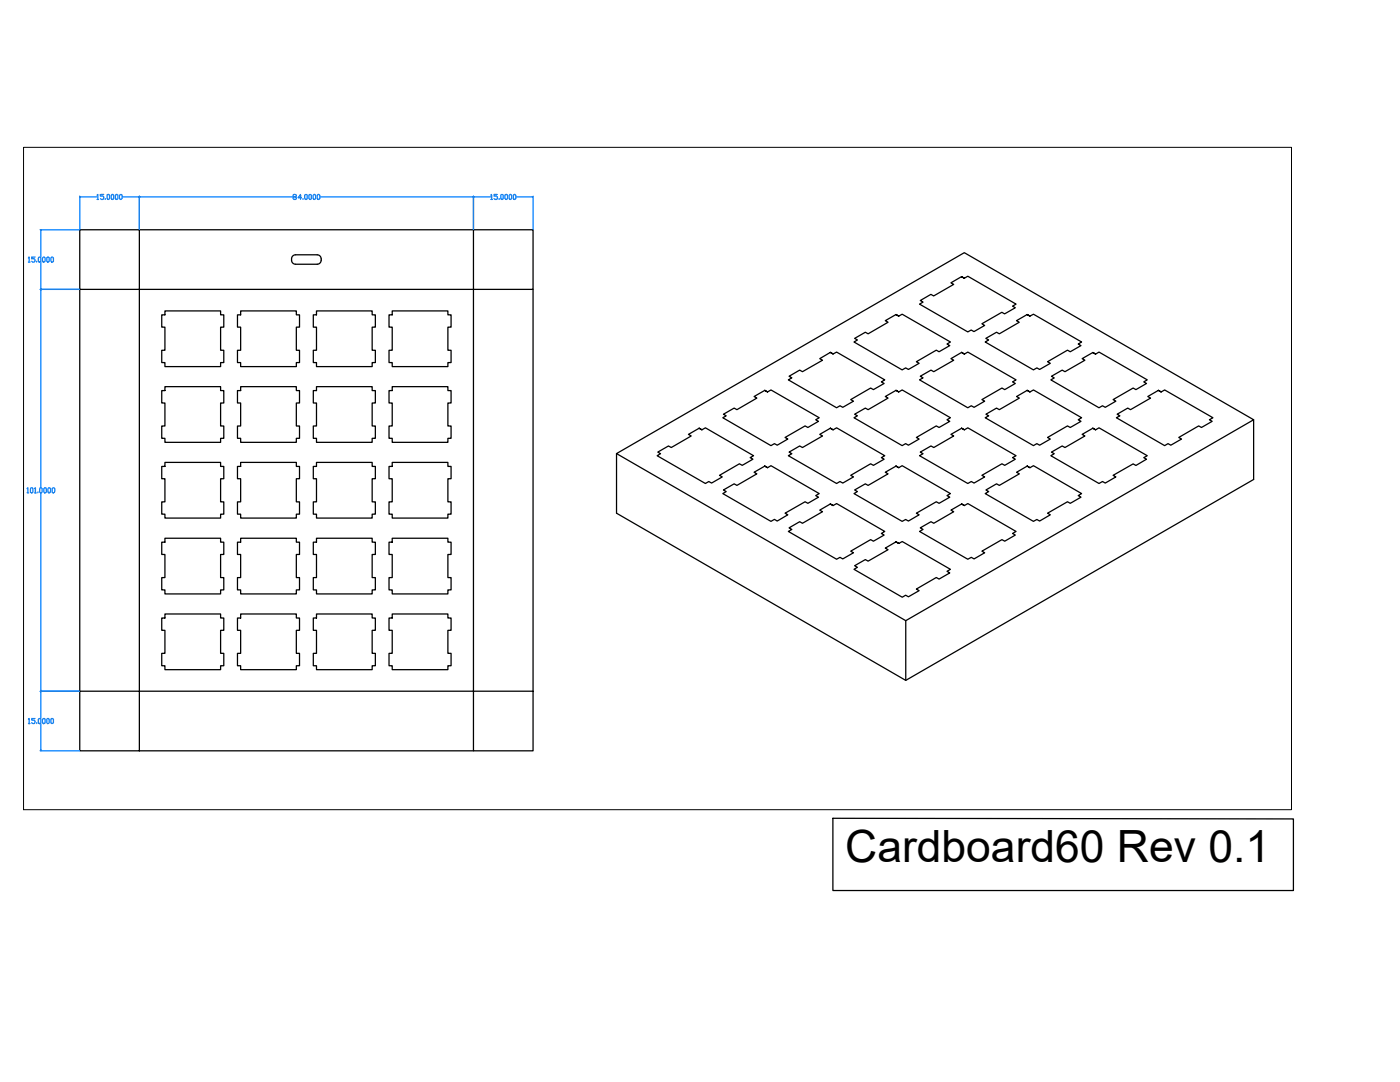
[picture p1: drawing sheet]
<svg xmlns="http://www.w3.org/2000/svg" width="279mm" height="216mm" viewBox="0 0 279 216" stroke-linecap="round" stroke-linejoin="round" font-family="sans-serif">
<defs><g id="words">
<text font-size="8.9" x="168.7" y="172">Cardboard60 Rev 0.1</text>
</g></defs>
<!-- layer: 0 -->
<g fill="none" stroke="#000" stroke-width=".25">
<path d="M15.9 45.8h11.9v11.9h-11.9zM15.9 57.7v80.2M27.8 57.7h66.7v80.2h-66.7zM27.8 45.8h66.7M58.4 51.1l.6-.3h4.3a.95 .95 0 0 1 .8 1 .95 .95 0 0 1-.8 .9h-4.3a.96 .96 0 0 1-.8-.6 .96 .96 0 0 1 .2-1zM94.5 45.8h11.9v11.9h-11.9zM106.4 57.7v80.2M191.9 55.2l-2.1 1.2 .5 .3-4 2.4-.5-.4-2.1 1.3 .5 .3-.7 .4 9.6 5.5 .7-.4 .6 .4 2.1-1.3-.5-.3 3.9-2.3 .6 .3 2.1-1.2-.5-.3 .7-.4-9.7-5.6-.7 .4-.5-.3 .5 .3M32.9 62h11.1v.8h.7v2.5h-.7v4.6h.7v2.4h-.7v.9h-11.1v-.9h-.6v-2.4h.6v-4.6h-.6v-2.5h.6zM32.9 77.2h11.1v.7h.7v2.5h-.7v4.6h.7v2.5h-.7v.8h-11.1v-.8h-.6v-2.5h.6v-4.6h-.6v-2.5h.6zM48 62h11.1v.8h.7v2.5h-.7v4.6h.7v2.4h-.7v.9h-11.1v-.9h-.6v-2.4h.6v-4.6h-.6v-2.5h.6zM48 77.2h11.1v.7h.7v2.5h-.7v4.6h.7v2.5h-.7v.8h-11.1v-.8h-.6v-2.5h.6v-4.6h-.6v-2.5h.6z"/>
<path d="M63.2 62h11.1v.8h.6v2.5h-.6v4.6h.6v2.4h-.6v.9h-11.1v-.9h-.7v-2.4h.7v-4.6h-.7v-2.5h.7zM63.2 77.2h11.1v.7h.6v2.5h-.6v4.6h.6v2.5h-.6v.8h-11.1v-.8h-.7v-2.5h.7v-4.6h-.7v-2.5h.7zM78.3 62h11.1v.8h.6v2.5h-.6v4.6h.6v2.4h-.6v.9h-11.1v-.9h-.7v-2.4h.7v-4.6h-.7v-2.5h.7zM78.3 77.2h11.1v.7h.6v2.5h-.6v4.6h.6v2.5h-.6v.8h-11.1v-.8h-.7v-2.5h.7v-4.6h-.7v-2.5h.7zM152.6 77.9l-2.1 1.2 .5 .3-3.9 2.3-.6-.3-2.1 1.3 .5 .3-.6 .4 9.6 5.5 .7-.4 .5 .3 2.1-1.2-.5-.3 4-2.3 .5 .3 2.1-1.2-.5-.3 .7-.4-9.6-5.6-.7 .4-.6-.3 .6 .3M165.7 70.3l-2.1 1.3 .5 .3-4 2.3-.5-.3-2.1 1.2 .5 .3-.7 .4 9.7 5.6 .6-.4 .6 .3 2.1-1.2-.5-.4 4-2.3 .5 .3 2.1-1.2-.5-.3 .7-.4-9.6-5.5-.7 .3-.6-.3 .6 .3M178.8 62.8l-2.1 1.2 .5 .3-4 2.3-.5-.3-2.1 1.2 .5 .3-.7 .4 9.6 5.6 .7-.4 .6 .3 2.1-1.2-.5-.3 4-2.3 .5 .3 2.1-1.2-.5-.4 .7-.4-9.7-5.5-.6 .4-.6-.3 .6 .3M178.8 77.9l-2.1 1.2 .5 .3-4 2.3-.5-.3-2.1 1.3 .5 .3-.7 .4 9.6 5.5 .7-.4 .6 .3 2.1-1.2-.5-.3 4-2.3 .5 .3 2.1-1.2-.5-.3 .7-.4-9.7-5.6-.6 .4-.6-.3 .6 .3M191.9 70.3l-2.1 1.3 .5 .3-3.9 2.3-.6-.3-2.1 1.2 .5 .3-.7 .4 9.6 5.6 .7-.4 .6 .3 2.1-1.2-.5-.4 4-2.3 .5 .3 2.1-1.2-.5-.3 .7-.4-9.7-5.5-.6 .4-.6-.4 .6 .4M205 62.8l-2.1 1.2 .5 .3-4 2.3-.5-.3-2.2 1.2 .6 .3-.7 .4 9.6 5.6 .7-.4 .6 .3 2.1-1.2-.5-.3 3.9-2.3 .6 .3 2.1-1.2-.5-.4 .7-.4-9.7-5.5-.7 .4-.5-.3 .5 .3M205 77.9l-2.1 1.2 .5 .3-4 2.3-.5-.3-2.1 1.3 .5 .3-.7 .4 9.6 5.5 .7-.4 .6 .3 2.1-1.2-.5-.3 3.9-2.3 .6 .3 2.1-1.2-.5-.3 .7-.4-9.7-5.6-.7 .4-.5-.3 .5 .3M218.1 70.3l-2.1 1.3 .5 .3-4 2.3-.5-.3-2.2 1.2 .6 .3-.7 .4 9.6 5.6 .7-.4 .6 .3 2.1-1.2-.6-.4 4-2.3 .6 .3 2.1-1.2-.5-.3 .7-.4-9.7-5.5-.6 .4-.6-.4 .6 .4"/>
<path d="M231.2 77.9l-2.1 1.2 .5 .3-4 2.3-.5-.3-2.2 1.3 .6 .3-.7 .4 9.6 5.5 .7-.4 .6 .3 2.1-1.2-.6-.3 4-2.3 .6 .3 2.1-1.2-.5-.3 .7-.4-9.7-5.6-.7 .4-.5-.3 .5 .3M32.9 92.3h11.1v.8h.7v2.4h-.7v4.6h.7v2.5h-.7v.8h-11.1v-.8h-.6v-2.5h.6v-4.6h-.6v-2.4h.6zM48 92.3h11.1v.8h.7v2.4h-.7v4.6h.7v2.5h-.7v.8h-11.1v-.8h-.6v-2.5h.6v-4.6h-.6v-2.4h.6zM63.2 92.3h11.1v.8h.6v2.4h-.6v4.6h.6v2.5h-.6v.8h-11.1v-.8h-.7v-2.5h.7v-4.6h-.7v-2.4h.7zM78.3 92.3h11.1v.8h.6v2.4h-.6v4.6h.6v2.5h-.6v.8h-11.1v-.8h-.7v-2.5h.7v-4.6h-.7v-2.4h.7zM123 90.5l69.4-40.1 57.8 33.4-69.4 40zM139.5 85.4l-2.1 1.3 .5 .3-3.9 2.3-.6-.3-2.1 1.2 .5 .3-.7 .4 9.7 5.6 .7-.4 .5 .3 2.1-1.2-.5-.4 4-2.3 .5 .4 2.2-1.3-.6-.3 .7-.4-9.6-5.5-.7 .4-.6-.4 .6 .4M152.6 93l-2.1 1.2 .5 .4-3.9 2.3-.6-.4-2.1 1.3 .5 .3-.6 .4 9.6 5.5 .7-.4 .5 .4 2.1-1.3-.5-.3 4-2.3 .5 .3 2.1-1.2-.5-.3 .7-.4-9.6-5.6-.7 .4-.6-.3 .6 .3M165.7 85.4l-2.1 1.3 .5 .3-4 2.3-.5-.3-2.1 1.2 .5 .3-.7 .4 9.7 5.6 .6-.4 .6 .3 2.1-1.2-.5-.4 4-2.3 .5 .4 2.1-1.3-.5-.3 .7-.4-9.6-5.5-.7 .4-.6-.4 .6 .4M178.8 93l-2.1 1.2 .5 .4-4 2.3-.5-.4-2.1 1.3 .5 .3-.7 .4 9.6 5.5 .7-.3 .6 .3 2.1-1.3-.5-.3 4-2.3 .5 .3 2.1-1.2-.5-.3 .7-.4-9.7-5.6-.6 .4-.6-.3 .6 .3M191.9 85.4l-2.1 1.3 .5 .3-3.9 2.3-.6-.3-2.1 1.2 .5 .3-.7 .4 9.6 5.6 .7-.4 .6 .3 2.1-1.2-.5-.4 4-2.3 .5 .4 2.1-1.3-.5-.3 .7-.4-9.7-5.5-.6 .4-.6-.4 .6 .4M205 93l-2.1 1.2 .5 .4-4 2.3-.5-.4-2.1 1.3 .5 .3-.7 .4 9.6 5.5 .7-.3 .6 .3 2.1-1.3-.5-.3 3.9-2.3 .6 .3 2.1-1.2-.5-.3 .7-.4-9.7-5.6-.7 .4-.5-.3 .5 .3"/>
<path d="M218.1 85.4l-2.1 1.3 .5 .3-4 2.3-.5-.3-2.2 1.2 .6 .3-.7 .4 9.6 5.6 .7-.4 .6 .3 2.1-1.2-.6-.4 4-2.2 .6 .3 2.1-1.3-.5-.3 .7-.4-9.7-5.5-.6 .4-.6-.4 .6 .4M250.2 83.8v11.9l-69.4 40.1-57.8-33.4v-11.9M32.9 107.4h11.1v.8h.7v2.4h-.7v4.7h.7v2.4h-.7v.8h-11.1v-.8h-.6v-2.4h.6v-4.7h-.6v-2.4h.6zM48 107.4h11.1v.8h.7v2.4h-.7v4.7h.7v2.4h-.7v.8h-11.1v-.8h-.6v-2.4h.6v-4.7h-.6v-2.4h.6zM63.2 107.4h11.1v.8h.6v2.4h-.6v4.7h.6v2.4h-.6v.8h-11.1v-.8h-.7v-2.4h.7v-4.7h-.7v-2.4h.7zM78.3 107.4h11.1v.8h.6v2.4h-.6v4.7h.6v2.4h-.6v.8h-11.1v-.8h-.7v-2.4h.7v-4.7h-.7v-2.4h.7zM165.7 100.6l-2.1 1.2 .5 .3-4 2.3-.5-.3-2.1 1.2 .5 .3-.7 .4 9.7 5.6 .6-.4 .6 .3 2.1-1.2-.5-.3 4-2.3 .5 .3 2.1-1.2-.5-.4 .7-.4-9.6-5.5-.7 .4-.6-.3 .6 .3M178.8 108.1l-2.1 1.3 .5 .3-4 2.3-.5-.3-2.1 1.2 .5 .3-.7 .4 9.7 5.6 .6-.4 .6 .3 2.1-1.2-.5-.4 4-2.3 .5 .3 2.1-1.2-.5-.3 .7-.4-9.6-5.5-.7 .3-.6-.3 .6 .3M191.9 100.6l-2.1 1.2 .5 .3-3.9 2.3-.6-.3-2.1 1.2 .5 .3-.7 .4 9.6 5.6 .7-.4 .6 .3 2.1-1.2-.5-.3 4-2.3 .5 .3 2.1-1.2-.5-.4 .7-.4-9.7-5.5-.6 .4-.6-.3 .6 .3M15.9 137.9h11.9v11.9h-11.9zM32.9 122.5h11.1v.8h.7v2.5h-.7v4.6h.7v2.4h-.7v.8h-11.1v-.8h-.6v-2.4h.6v-4.6h-.6v-2.5h.6zM48 122.5h11.1v.8h.7v2.5h-.7v4.6h.7v2.4h-.7v.8h-11.1v-.8h-.6v-2.4h.6v-4.6h-.6v-2.5h.6z"/>
<path d="M63.2 122.5h11.1v.8h.6v2.5h-.6v4.6h.6v2.4h-.6v.8h-11.1v-.8h-.7v-2.4h.7v-4.6h-.7v-2.5h.7zM78.3 122.5h11.1v.8h.6v2.5h-.6v4.6h.6v2.4h-.6v.8h-11.1v-.8h-.7v-2.4h.7v-4.6h-.7v-2.5h.7zM94.5 137.9h11.9v11.9h-11.9zM180.8 123.8v12M27.8 149.8h66.7M166.2 163.3l91.9 .1v14.3h-91.9z"/>
</g>
<!-- layer: fold -->
<g fill="none" stroke="#007fff" stroke-width=".25">
<path d="M15.9 39.3h.1zM15.9 39.1v6.7M16 39.3h3.3M19.4 38.9l.1-.1v1M19.4 39.8h.3M20.7 38.8h-.7v.3h.5l.2 .2v.3l-.2 .2h-.3l-.2-.2M21 39.6v.2M21.4 38.9l.1-.1 .4 .1v.7l-.2 .2-.3-.2zM22.2 38.9l.2-.1 .3 .1v.7l-.2 .2-.3-.2zM23 38.9l.2-.1 .3 .1v.7l-.1 .2-.4-.2zM23.9 38.9l.1-.1 .4 .1v.7l-.2 .2-.3-.2zM24.4 39.3h3.3"/>
<path d="M27.7 39.3h.1zM27.8 39.3h.2zM27.8 39.1v6.7M28 39.3h30.4M58.7 39.3l-.2-.4 .5-.1 .1 .3-.6 .4 .2 .3h.3l.1-.2-.1-.3M60.2 39.5h-.7l.5-.7v1M60.5 39.6v.2M60.8 38.9l.2-.1 .3 .1v.7l-.1 .2-.4-.2zM61.7 38.9l.1-.1 .3 .1v.7l-.1 .2-.3-.2zM62.5 38.9l.2-.1 .3 .1v.7l-.2 .2-.3-.2zM63.3 38.9l.2-.1 .3 .1v.7l-.2 .2-.3-.2zM63.9 39.3h30.4"/>
<path d="M94.3 39.3h.2zM94.5 39.3h.1zM94.5 39.1v6.7M94.6 39.3h3.3M97.9 38.9l.2-.1v1M97.9 39.8h.4M99.3 38.8h-.7v.3h.5l.2 .2v.3l-.2 .2h-.3l-.2-.2M99.6 39.6v.2M99.9 38.9l.2-.1 .3 .1v.7l-.1 .2-.4-.2zM100.8 38.9l.1-.1 .4 .1v.7l-.2 .2-.3-.2zM101.6 38.9l.2-.1 .3 .1v.7l-.2 .2-.3-.2zM102.4 38.9l.2-.1 .3 .1v.7l-.1 .2-.4-.2z"/>
<path d="M103 39.3h3.3M106.3 39.3h.1zM106.4 39.1v6.7M5.7 51.5l.1-.2v1M5.7 52.3h.3M7 51.3h-.7v.3h.5l.2 .2v.3l-.2 .2h-.3l-.2-.2M7.3 52.1v.2M7.7 51.5l.1-.2 .3 .2v.6l-.1 .2-.3-.2zM8 45.8h7.9M8 57.7h7.9M8.1 57.6v.1zM8.1 45.8l.1 .2z"/>
<path d="M8.1 57.7l.1 .2zM8.1 46v5.2M8.1 52.4v5.2M8.1 57.9v39.4M8.7 51.3l.3 .2v.6l-.2 .2-.3-.2v-.6zM9.5 51.3l.3 .2v.6l-.1 .2-.4-.2v-.6zM10.2 51.5l.1-.2 .4 .2v.6l-.2 .2-.3-.2zM5.4 97.5l.2-.2v1M5.4 98.3h.3M6.1 97.5l.1-.2 .4 .2v.7l-.2 .1-.3-.1zM6.9 97.5l.2-.2v1M6.9 98.3h.3"/>
<path d="M7.6 98.2v.1M7.9 97.5l.2-.2 .3 .2v.7l-.2 .1-.3-.1zM8.1 98.4v39.4M8.9 97.3l.3 .2v.7l-.1 .1-.4-.1v-.7zM9.6 97.5l.1-.2 .4 .2v.7l-.2 .1-.3-.1zM10.4 97.5l.2-.2 .3 .2v.7l-.1 .1-.4-.1zM8 137.9h7.9M8.1 137.8v.1zM8.1 137.9l.1 .1zM8.1 138v5.3M5.7 143.5l.1-.1v1M5.7 144.4h.3"/>
<path d="M7 143.4h-.7v.3h.5l.2 .2v.3l-.2 .2h-.3l-.2-.2M7.3 144.2v.2M7.7 143.5l.1-.1 .3 .1v.7l-.1 .2-.3-.2zM8 149.8h7.9M8.1 149.7v.1zM8.1 144.4v5.3M8.7 143.4l.3 .1v.7l-.2 .2-.3-.2v-.7zM9.5 143.4l.3 .1v.7l-.1 .2-.4-.2v-.7zM10.2 143.5l.1-.1 .4 .1v.7l-.2 .2-.3-.2z"/>
</g>
<!-- layer: 0 -->
<path d="M4.7 29.4h253v132.2h-253z" fill="none" stroke="#000" stroke-width=".2"/>
<use href="#words"/>
</svg>
